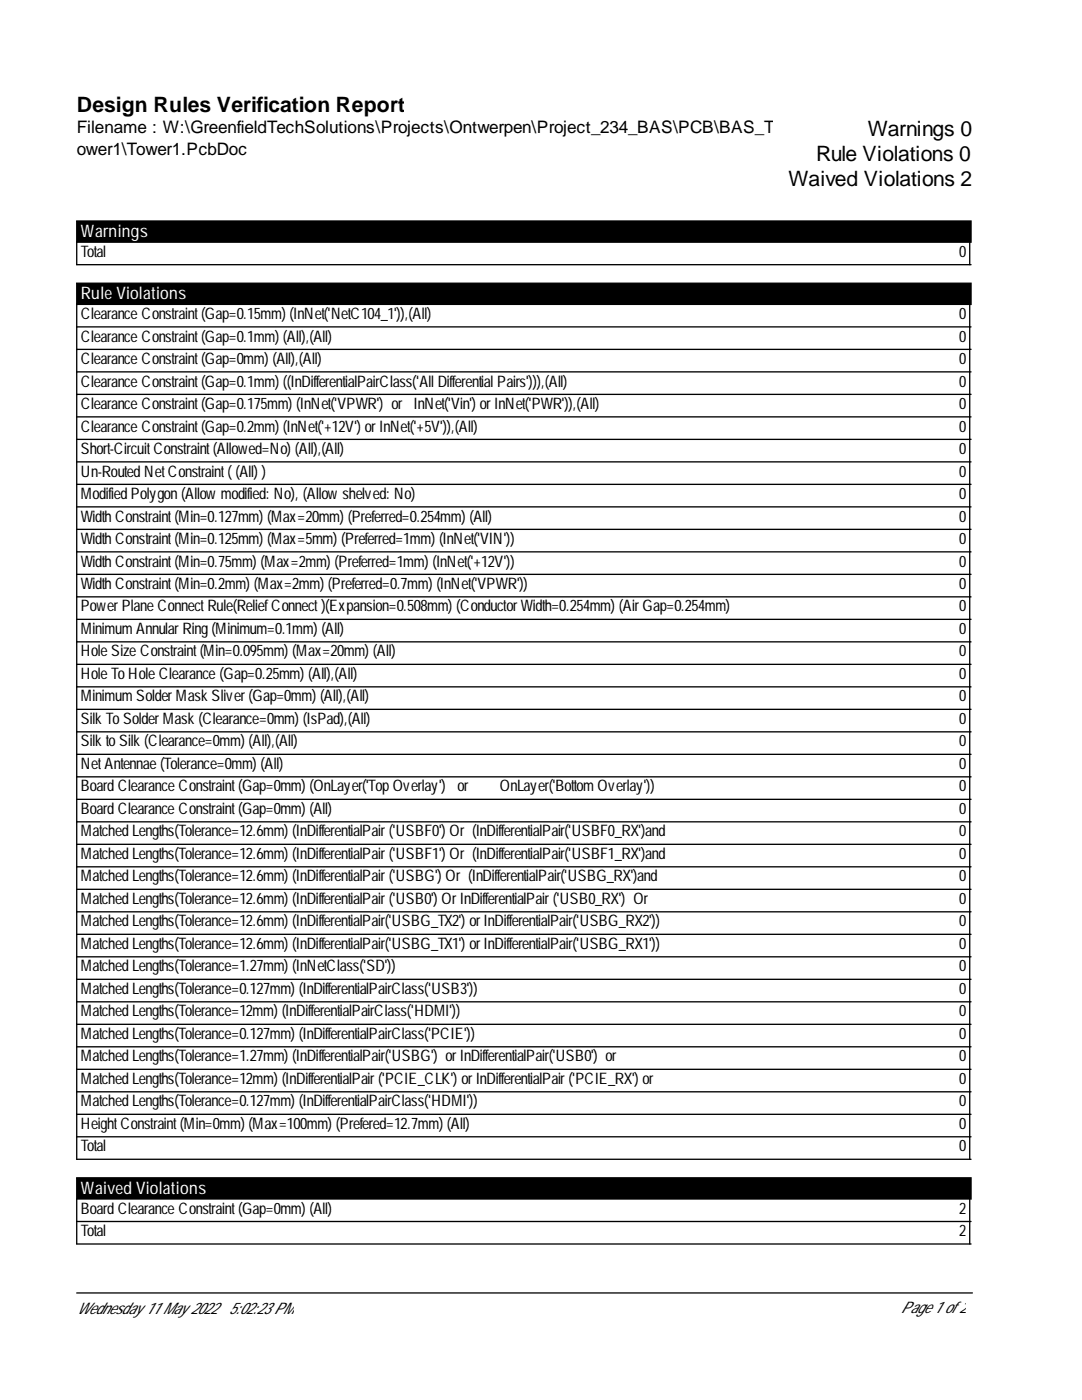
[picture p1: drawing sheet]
<svg xmlns="http://www.w3.org/2000/svg" width="216mm" height="279mm" viewBox="0 0 216 279" stroke-linecap="round" stroke-linejoin="round" font-family="sans-serif">
<defs><g id="words">
<g font-size="4.2">
<text x="15.3" y="22.3">Design Rules Verification Report</text>
<text x="173.2" y="27.1">Warnings 0</text>
<text x="162.9" y="32.1">Rule Violations 0</text>
<text x="157.3" y="37.1">Waived Violations 2</text>
</g>
<g font-size="3.4">
<text x="15.3" y="26.6">Filename : W:\GreenfieldTechSolutions\Projects\Ontwerpen\Project_234_BAS\PCB\BAS_T</text>
<text x="15.3" y="30.8">ower1\Tower1.PcbDoc</text>
</g>
<g font-size="3.4" fill="#fff">
<text x="16.1" y="47.3">Warnings</text>
<text x="16.1" y="59.7">Rule Violations</text>
<text x="16.1" y="238.3">Waived Violations</text>
</g>
<g font-size="3.2">
<text x="16.1" y="51.3">Total</text>
<text x="191.4" y="51.3">0</text>
<text x="16.1" y="63.7">Clearance Constraint(Gap=0.15mm) (InNet('NetC104_1')),(All)</text>
<text x="191.4" y="63.7">0</text>
<text x="16.1" y="68.2">Clearance Constraint(Gap=0.1mm) (All),(All)</text>
<text x="191.4" y="68.2">0</text>
<text x="16.1" y="72.6">Clearance Constraint(Gap=0mm) (All),(All)</text>
<text x="16.1" y="77.1">Clearance Constraint(Gap=0.1mm) ((InDifferentialPairClass('All Differential Pairs'))),(All)</text>
<text x="191.4" y="72.6">0</text>
<text x="191.4" y="77.1">0</text>
<text x="16.1" y="81.6">Clearance Constraint(Gap=0.175mm) (InNet('VPWR') or InNet('Vin') orInNet('PWR')),(All)</text>
<text x="191.4" y="81.6">0</text>
<text x="16.1" y="86.1">Clearance Constraint(Gap=0.2mm) (InNet('+12V') orInNet('+5V')),(All)</text>
<text x="191.4" y="86.1">0</text>
<text x="16.1" y="90.6">Short-CircuitConstraint(Allowed=No) (All),(All)</text>
<text x="16.1" y="95.1">Un-Routed NetConstraint((All) )</text>
<text x="191.4" y="90.6">0</text>
<text x="191.4" y="95.1">0</text>
<text x="16.1" y="99.6">Modified Polygon (Allowmodified: No), (Allowshelved: No)</text>
<text x="191.4" y="99.6">0</text>
<text x="16.1" y="104.1">Width Constraint(Min=0.127mm) (Max=20mm) (Preferred=0.254mm) (All)</text>
<text x="191.4" y="104.1">0</text>
<text x="16.1" y="108.6">Width Constraint(Min=0.125mm) (Max=5mm) (Preferred=1mm) (InNet('VIN'))</text>
<text x="16.1" y="113.1">Width Constraint(Min=0.75mm) (Max=2mm) (Preferred=1mm) (InNet('+12V'))</text>
<text x="191.4" y="108.6">0</text>
<text x="191.4" y="113.1">0</text>
<text x="16.1" y="117.5">Width Constraint(Min=0.2mm) (Max=2mm) (Preferred=0.7mm) (InNet('VPWR'))</text>
<text x="191.4" y="117.5">0</text>
<text x="16.1" y="122">PowerPlane ConnectRule(ReliefConnect)(Expansion=0.508mm) (ConductorWidth=0.254mm) (AirGap=0.254mm)</text>
<text x="191.4" y="122">0</text>
<text x="16.1" y="126.5">Minimum AnnularRing (Minimum=0.1mm) (All)</text>
<text x="16.1" y="131">Hole Size Constraint(Min=0.095mm) (Max=20mm) (All)</text>
<text x="191.4" y="126.5">0</text>
<text x="191.4" y="131">0</text>
<text x="16.1" y="135.5">Hole ToHole Clearance (Gap=0.25mm) (All),(All)</text>
<text x="191.4" y="135.5">0</text>
<text x="16.1" y="140">Minimum SolderMask Sliver(Gap=0mm) (All),(All)</text>
<text x="191.4" y="140">0</text>
<text x="16.1" y="144.5">Silk ToSolderMask (Clearance=0mm) (IsPad),(All)</text>
<text x="16.1" y="149">Silk toSilk (Clearance=0mm) (All),(All)</text>
<text x="191.4" y="144.5">0</text>
<text x="191.4" y="149">0</text>
<text x="16.1" y="153.5">NetAntennae (Tolerance=0mm) (All)</text>
<text x="191.4" y="153.5">0</text>
<text x="16.1" y="158">Board Clearance Constraint(Gap=0mm) (OnLayer('TopOverlay')</text>
<text x="91.3" y="158">or</text>
<text x="99.7" y="158">OnLayer('Bottom Overlay'))</text>
<text x="191.4" y="158">0</text>
<text x="16.1" y="162.4">Board Clearance Constraint(Gap=0mm) (All)</text>
<text x="16.1" y="166.9">Matched Lengths(Tolerance=12.6mm) (InDifferentialPair('USBF0') Or (InDifferentialPair('USBF0_RX')and</text>
<text x="191.4" y="162.4">0</text>
<text x="191.4" y="166.9">0</text>
<text x="16.1" y="171.4">Matched Lengths(Tolerance=12.6mm) (InDifferentialPair('USBF1') Or (InDifferentialPair('USBF1_RX')and</text>
<text x="191.4" y="171.4">0</text>
<text x="16.1" y="175.9">Matched Lengths(Tolerance=12.6mm) (InDifferentialPair('USBG') Or (InDifferentialPair('USBG_RX')and</text>
<text x="191.4" y="175.9">0</text>
<text x="16.1" y="180.4">Matched Lengths(Tolerance=12.6mm) (InDifferentialPair('USB0') OrInDifferentialPair('USB0_RX') Or</text>
<text x="16.1" y="184.9">Matched Lengths(Tolerance=12.6mm) (InDifferentialPair('USBG_TX2') orInDifferentialPair('USBG_RX2'))</text>
<text x="191.4" y="180.4">0</text>
<text x="191.4" y="184.9">0</text>
<text x="16.1" y="189.4">Matched Lengths(Tolerance=12.6mm) (InDifferentialPair('USBG_TX1') orInDifferentialPair('USBG_RX1'))</text>
<text x="191.4" y="189.4">0</text>
<text x="16.1" y="193.9">Matched Lengths(Tolerance=1.27mm) (InNetClass('SD'))</text>
<text x="191.4" y="193.9">0</text>
<text x="16.1" y="198.4">Matched Lengths(Tolerance=0.127mm) (InDifferentialPairClass('USB3'))</text>
<text x="16.1" y="202.9">Matched Lengths(Tolerance=12mm) (InDifferentialPairClass('HDMI'))</text>
<text x="191.4" y="198.4">0</text>
<text x="191.4" y="202.9">0</text>
<text x="16.1" y="207.3">Matched Lengths(Tolerance=0.127mm) (InDifferentialPairClass('PCIE'))</text>
<text x="191.4" y="207.3">0</text>
<text x="16.1" y="211.8">Matched Lengths(Tolerance=1.27mm) (InDifferentialPair('USBG') orInDifferentialPair('USB0') or</text>
<text x="191.4" y="211.8">0</text>
<text x="16.1" y="216.3">Matched Lengths(Tolerance=12mm) (InDifferentialPair('PCIE_CLK') orInDifferentialPair('PCIE_RX') or</text>
<text x="16.1" y="220.8">Matched Lengths(Tolerance=0.127mm) (InDifferentialPairClass('HDMI'))</text>
<text x="191.4" y="216.3">0</text>
<text x="191.4" y="220.8">0</text>
<text x="16.1" y="225.3">HeightConstraint(Min=0mm) (Max=100mm) (Prefered=12.7mm) (All)</text>
<text x="191.4" y="225.3">0</text>
<text x="16.1" y="229.8">Total</text>
<text x="191.4" y="229.8">0</text>
<text x="16.1" y="242.2">Board Clearance Constraint(Gap=0mm) (All)</text>
<text x="191.4" y="242.2">2</text>
<text x="16.1" y="246.7">Total</text>
<text x="191.4" y="246.7">2</text>
<text x="15.3" y="262.3">Wednesday 11 May 2022</text>
<text x="45.7" y="262.3">5:02:23PM</text>
<text x="179.8" y="262">Page 1 of2</text>
</g>
</g></defs>
<path d="M15.3 44.1h178.5v4.2h-178.5zM15.3 56.5h178.5v4.2h-178.5zM15.3 235.1h178.5v4.2h-178.5z" fill="#000" stroke="#000" stroke-width=".26"/>
<g fill="none" stroke="#000" stroke-width=".26">
<path d="M15.3 48.3v4.5h178.5M193.5 48.3v4.5M15.3 60.7v170.7h178.5M15.3 65.2h178.5M15.3 69.7h178.5M15.3 74.2h178.5M15.3 78.7h178.5M193.5 60.7v170.7M15.3 83.2h178.5M15.3 87.7h178.5M15.3 92.2h178.5M15.3 96.7h178.5"/>
<path d="M15.3 101.2h178.5M15.3 105.6h178.5M15.3 110.1h178.5M15.3 114.6h178.5M15.3 119.1h178.5M15.3 123.6h178.5M15.3 128.1h178.5M15.3 132.6h178.5M15.3 137.1h178.5M15.3 141.6h178.5M15.3 146.1h178.5M15.3 150.5h178.5"/>
<path d="M15.3 155h178.5M15.3 159.5h178.5M15.3 164h178.5M15.3 168.5h178.5M15.3 173h178.5M15.3 177.5h178.5M15.3 182h178.5M15.3 186.5h178.5M15.3 191h178.5M15.3 195.4h178.5M15.3 199.9h178.5M15.3 204.4h178.5"/>
<path d="M15.3 208.9h178.5M15.3 213.4h178.5M15.3 217.9h178.5M15.3 239.3v9h178.5M15.3 222.4h178.5M15.3 226.9h178.5M193.5 239.3v9M15.3 243.8h178.5M15.3 258h178.7"/>
</g>
<use href="#words"/>
</svg>
